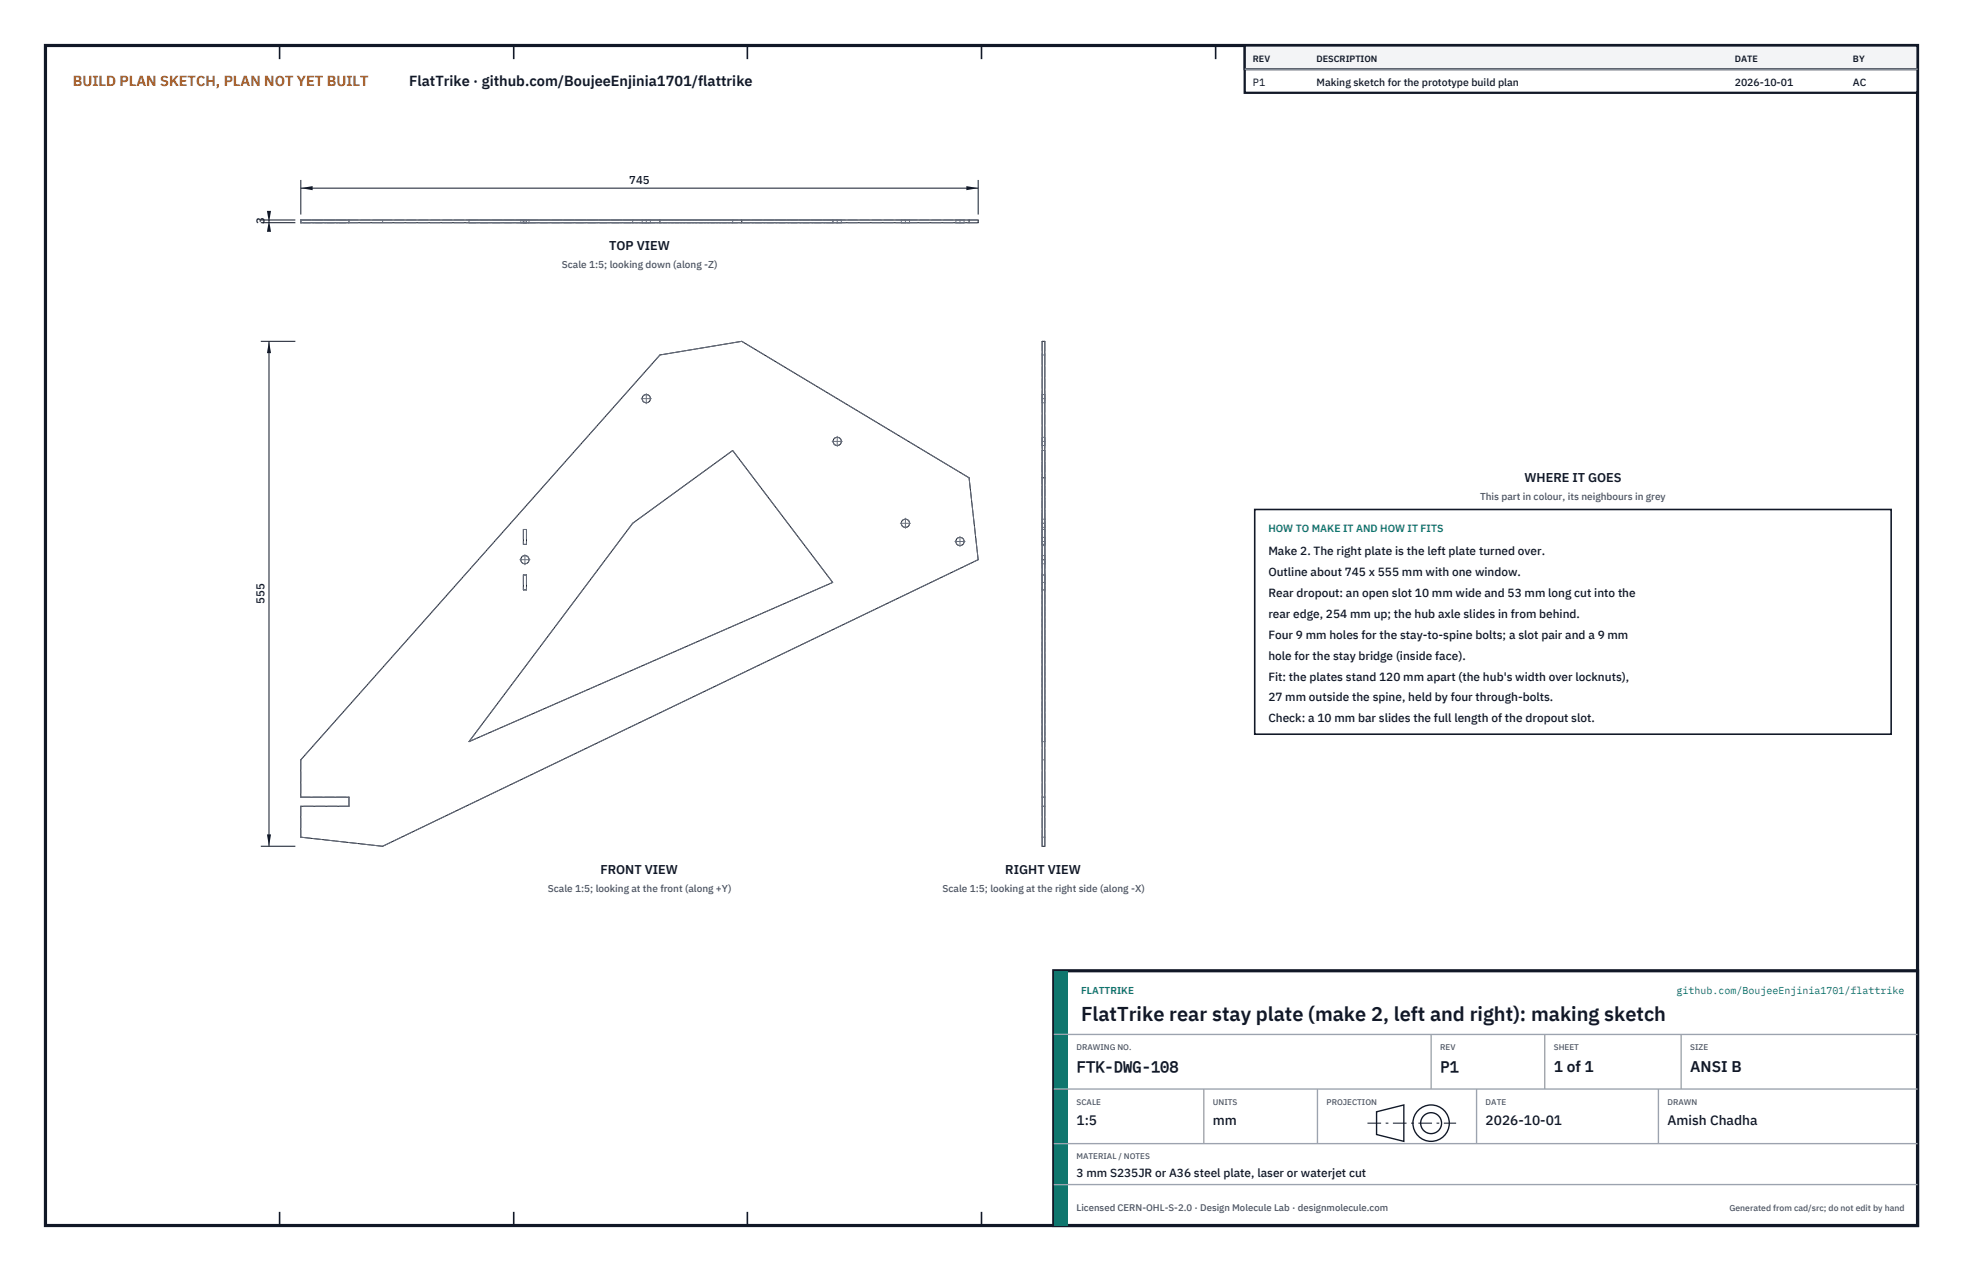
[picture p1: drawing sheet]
<svg xmlns="http://www.w3.org/2000/svg" width="432mm" height="279mm" viewBox="0 0 432 279" stroke-linecap="round" stroke-linejoin="round" font-family="sans-serif">
<defs><g id="words">
<text font-size="4.4" fill="#111827" x="237.8" y="224.4">FlatTrike rear stay plate (make 2, left and right): making sketch</text>
<g font-size="3.4" fill="#111827">
<text x="236.8" y="235.6">FTK-DWG-108</text>
<text x="316.8" y="235.6">P1</text>
<text x="341.8" y="235.6">1 of 1</text>
<text x="371.8" y="235.6">ANSI B</text>
</g>
<text font-size="3.2" fill="#b45309" x="16" y="19">BUILD PLAN SKETCH, PLAN NOT YET BUILT</text>
<text font-size="3.2" fill="#111827" x="90" y="19">FlatTrike · github.com/BoujeeEnjinia1701/flattrike</text>
<g font-size="3" fill="#111827">
<text x="236.8" y="247.2">1:5</text>
<text x="266.8" y="247.2">mm</text>
<text x="326.8" y="247.2">2026-10-01</text>
<text x="366.8" y="247.2">Amish Chadha</text>
</g>
<g font-size="2.8" fill="#111827">
<text x="134" y="55">TOP VIEW</text>
<text x="335.3" y="106">WHERE IT GOES</text>
<text x="132.1" y="192.1">FRONT VIEW</text>
<text x="221.1" y="192.1">RIGHT VIEW</text>
</g>
<g font-size="2.6" fill="#111827">
<text x="279" y="122">Make 2. The right plate is the left plate turned over.</text>
<text x="279" y="126.6">Outline about 745 x 555 mm with one window.</text>
<text x="279" y="131.2">Rear dropout: an open slot 10 mm wide and 53 mm long cut into the</text>
<text x="279" y="135.8">rear edge, 254 mm up; the hub axle slides in from behind.</text>
<text x="279" y="140.4">Four 9 mm holes for the stay-to-spine bolts; a slot pair and a 9 mm</text>
<text x="279" y="145">hole for the stay bridge (inside face).</text>
<text x="279" y="149.6">Fit: the plates stand 120 mm apart (the hub's width over locknuts),</text>
<text x="279" y="154.2">27 mm outside the spine, held by four through-bolts.</text>
<text x="279" y="158.8">Check: a 10 mm bar slides the full length of the dropout slot.</text>
<text x="236.8" y="258.8">3 mm S235JR or A36 steel plate, laser or waterjet cut</text>
</g>
<g font-size="2.5" fill="#111827">
<text x="138.4" y="40.4">745</text>
<text x="58.2" y="49.4" transform="rotate(-90 58.2 49.4)">3</text>
<text x="58.2" y="132.8" transform="rotate(-90 58.2 132.8)">555</text>
</g>
<g font-size="2.3" fill="#111827">
<text x="275.6" y="18.8">P1</text>
<text x="289.6" y="18.8">Making sketch for the prototype build plan</text>
<text x="381.6" y="18.8">2026-10-01</text>
<text x="407.6" y="18.8">AC</text>
</g>
<text font-size="2.3" fill="#0f766e" x="279" y="117">HOW TO MAKE IT AND HOW IT FITS</text>
<g font-size="2.2" fill="#4b5563">
<text x="123.6" y="59">Scale 1:5; looking down (along -Z)</text>
<text x="325.6" y="110">This part in colour, its neighbours in grey</text>
<text x="120.5" y="196.1">Scale 1:5; looking at the front (along +Y)</text>
<text x="207.3" y="196.1">Scale 1:5; looking at the right side (along -X)</text>
</g>
<g font-size="2.2" fill="#0f766e">
<text x="237.8" y="218.4">FLATTRIKE</text>
<text x="368.8" y="218.4">github.com/BoujeeEnjinia1701/flattrike</text>
</g>
<text font-size="2.1" fill="#4b5563" x="236.8" y="266.2">Licensed CERN-OHL-S-2.0 · Design Molecule Lab · designmolecule.com</text>
<g font-size="2" fill="#111827">
<text x="275.6" y="13.6">REV</text>
<text x="289.6" y="13.6">DESCRIPTION</text>
<text x="381.6" y="13.6">DATE</text>
<text x="407.6" y="13.6">BY</text>
</g>
<text font-size="1.9" fill="#4b5563" x="380.4" y="266.2">Generated from cad/src; do not edit by hand</text>
<g font-size="1.8" fill="#4b5563">
<text x="236.8" y="230.8">DRAWING NO.</text>
<text x="316.8" y="230.8">REV</text>
<text x="341.8" y="230.8">SHEET</text>
<text x="371.8" y="230.8">SIZE</text>
<text x="236.8" y="242.8">SCALE</text>
<text x="266.8" y="242.8">UNITS</text>
<text x="291.8" y="242.8">PROJECTION</text>
<text x="326.8" y="242.8">DATE</text>
<text x="366.8" y="242.8">DRAWN</text>
<text x="236.8" y="254.8">MATERIAL / NOTES</text>
</g>
</g></defs>
<path d="M10 10h411.8v259.4h-411.8z" fill="none" stroke="#111827" stroke-width=".7" stroke-linecap="butt"/>
<g fill="none" stroke="#111827" stroke-width=".35">
<path d="M61.5 10v3M113 10v3M164.4 10v3M215.9 10v3M267.4 10v3M318.9 10v3M370.3 10v3M61.5 266.4v3M113 266.4v3M164.4 266.4v3M215.9 266.4v3M267.4 266.4v3"/>
<path d="M318.9 266.4v3M370.3 266.4v3"/>
</g>
<g fill="none" stroke="#111727" stroke-width=".22">
<path d="M66.2 48.4h149v.6h-149zM145.2 48.4v.6M163.2 48.4v.6M213.2 48.4v.6M145.2 78l18-3 50 30 2 18-131 63-18-2v-6.8h10.6v-2h-10.6v-8.2zM229.2 75h.6v111h-.6zM115.1 116.4h.7v3.3h-.7zM139.2 115l22-16 22 29-80 35zM229.2 105h.6M115.1 126.4h.7v3.3h-.7zM229.2 123h.6"/>
<circle cx="142.2" cy="87.6" r=".91"/>
<circle cx="184.2" cy="97" r=".91"/>
<circle cx="199.2" cy="115" r=".91"/>
<circle cx="211.2" cy="119" r=".91"/>
<circle cx="115.5" cy="123" r=".91"/>
</g>
<g fill="none" stroke="#6a7180" stroke-width=".22" stroke-dasharray="2.1 .5">
<path d="M66.2 49v-.6M66.2 49h18M66.2 48.4h18M66.2 49h10.6M66.2 48.4h10.6M76.8 49h-10.6M76.8 48.4h-10.6M76.8 49v-.6M84.2 49v-.6M84.2 49h131M84.2 48.4h131M103.2 49h80"/>
<path d="M103.2 48.4h80M103.2 49v-.6M114.6 49h.9M114.6 48.4h.9M114.6 48.4v.6M115.1 48.4v.6M115.5 49h.9M115.5 48.4h.9M115.8 49h-.7M115.8 48.4h-.7M115.8 48.4v.6M116.4 49h-1.8"/>
<path d="M116.4 48.4h-1.8M116.4 48.4v.6M139.2 49h-36M139.2 48.4h-36M139.2 49v-.6M141.3 49h.9M141.3 48.4h.9M141.3 49v-.6M142.2 49h.9M142.2 48.4h.9M143.1 49h-1.8M143.1 48.4h-1.8"/>
<path d="M143.1 49v-.6M161.2 49h-22M161.2 48.4h-22M161.2 49v-.6M183.2 49h-22M183.2 48.4h-22M183.2 49v-.6M183.3 49h.9M183.3 48.4h.9M183.3 49v-.6M184.2 49h.9M184.2 48.4h.9"/>
<path d="M185.1 49h-1.8M185.1 48.4h-1.8M185.1 49v-.6M198.3 49h.9M198.3 48.4h.9M198.3 49v-.6M199.2 49h.9M199.2 48.4h.9M200.1 49h-1.8M200.1 48.4h-1.8M200.1 49v-.6M210.3 49h.9"/>
<path d="M210.3 48.4h.9M210.3 49v-.6M211.2 49h.9M211.2 48.4h.9M212.1 49h-1.8M212.1 48.4h-1.8M212.1 49v-.6M145.2 78l-79 89M163.2 75l-18 3M229.2 75v3M229.2 78v89M229.2 78h.6"/>
<path d="M229.8 75v3M229.8 78v89M161.2 99l-22 16M229.2 86.7v1.8M229.2 88.5v-1.8M229.2 99v16M229.2 96.1v1.8M229.2 97.9v-1.8M229.2 86.7h.6M229.2 99h.6M229.2 96.1h.6M229.2 88.5h.6"/>
<path d="M229.2 97.9h.6M229.8 86.7v1.8M229.8 88.5v-1.8M229.8 99v16M229.8 96.1v1.8M229.8 97.9v-1.8M115.1 116.4v3.3M115.8 116.4v3.3M115.8 116.4h-.7M115.8 119.7h-.7M139.2 115l-36 48M213.2 105l-50-30"/>
<path d="M229.2 116.4v3.3M229.2 115v48M229.2 114.1v1.8M229.2 115.9v-1.8M229.2 118.1v1.8M229.2 119.9v-1.8M229.2 115h.6M229.2 114.1h.6M229.2 118.1h.6M229.2 115.9h.6M229.2 119.9h.6M229.8 116.4v3.3"/>
<path d="M229.8 115v48M229.8 114.1v1.8M229.8 115.9v-1.8M229.8 118.1v1.8M229.8 119.9v-1.8M229.8 116.4h-.6M229.8 119.7h-.6M115.1 126.4v3.3M115.8 126.4v3.3M115.8 126.4h-.7M115.8 129.7h-.7M183.2 128l-22-29"/>
<path d="M215.2 123l-2-18M229.2 123.9v-1.8M229.2 122.1v1.8M229.2 126.4v3.3M229.2 128v-29M229.2 128h.6M229.8 123.9v-1.8M229.8 122.1v1.8M229.8 126.4v3.3M229.8 128v-29M229.8 123.9h-.6M229.8 126.4h-.6"/>
<path d="M229.8 129.7h-.6M229.8 122.1h-.6M66.2 177.2v6.8M66.2 175.2h10.6M66.2 167v8.2M76.8 177.2h-10.6M76.8 175.2v2M103.2 163l80-35M229.2 177.2h.6M229.2 177.2v6.8M229.2 175.2v2M229.2 167v8.2"/>
<path d="M229.2 163v-35M229.2 175.2h.6M229.2 167h.6M229.2 163h.6M229.8 177.2v6.8M229.8 175.2v2M229.8 167v8.2M229.8 163v-35M66.2 184l18 2M84.2 186l131-63M229.2 184h.6M229.2 184v2"/>
<path d="M229.8 184v2"/>
<circle cx="142.2" cy="87.6" r=".91"/>
<circle cx="184.2" cy="97" r=".91"/>
<circle cx="199.2" cy="115" r=".91"/>
<circle cx="211.2" cy="119" r=".91"/>
<circle cx="115.5" cy="123" r=".91"/>
</g>
<g fill="none" stroke="#6a7180" stroke-width=".22" stroke-dasharray="4.2 .5 0 .5">
<path d="M115.5 48.4v.6M142.2 49v-.6M184.2 49v-.6M199.2 49v-.6M211.2 49v-.6M141 87.6h2.3M142.2 88.8v-2.3M183 97h2.3M184.2 98.2v-2.3M229.2 97h.6M229.2 87.6h.6M198 115h2.3"/>
<path d="M199.2 116.2v-2.3M210 119h2.3M229.2 119h.6M229.2 115h.6M114.3 123h2.3M115.5 124.2v-2.3M211.2 120.2v-2.3M229.8 123h-.6"/>
</g>
<path d="M66.2 39.6v7.6M215.2 39.6v7.6M66.2 41.4h149" fill="none" stroke="#111827" stroke-width=".22"/>
<path d="M66.2 41.4l2.6-.5v.9zM212.6 40.9v.9l2.6-.4z" fill="#111827"/>
<path d="M57.4 48.4h7.6M57.4 49h7.6M59.2 48.4v.6" fill="none" stroke="#111827" stroke-width=".22"/>
<path d="M59.2 48.4l-.5 2.6h.9zM58.7 46.4h.9l-.4 2.6z" fill="#111827"/>
<path d="M57.4 75h7.6M59.2 75v111M57.4 186h7.6" fill="none" stroke="#111827" stroke-width=".22"/>
<path d="M59.2 75l-.5 2.6h.9zM58.7 183.4h.9l-.4 2.6z" fill="#111827"/>
<path d="M276 112h140v49.4h-140z" fill="#fff" stroke="#111827" stroke-width=".35"/>
<path d="M273.8 10h148v10.4h-148z" fill="#fff" stroke="#111827" stroke-width=".5"/>
<path d="M273.8 10h148v5.2h-148z" fill="#f3f4f6" stroke="#111827" stroke-width=".5"/>
<path d="M273.8 15.2h148" fill="none" stroke="#9ca3af" stroke-width=".3"/>
<path d="M231.8 213.4h190v56h-190z" fill="#fff" stroke="#111827" stroke-width=".7" stroke-linecap="butt"/>
<path d="M231.8 213.4h3v56h-3z" fill="#0f766e"/>
<path d="M231.8 227.4h190M231.8 239.4h190M264.8 239.4v12M289.8 239.4v12M314.8 227.4v12M324.8 239.4v12M339.8 227.4v12M364.8 239.4v12M369.8 227.4v12M231.8 251.4h190M231.8 260.4h190" fill="none" stroke="#9ca3af" stroke-width=".3"/>
<g fill="none" stroke="#111827" stroke-width=".3">
<path d="M302.8 244.4l6-1.5v8l-6-1.5z"/>
<circle cx="314.8" cy="246.9" r="4"/>
<circle cx="314.8" cy="246.9" r="2.3"/>
</g>
<path d="M300.8 246.9h19.5" fill="none" stroke="#111827" stroke-width=".22" stroke-dasharray="3 1 .6 1" stroke-linecap="butt"/>
<use href="#words"/>
</svg>
